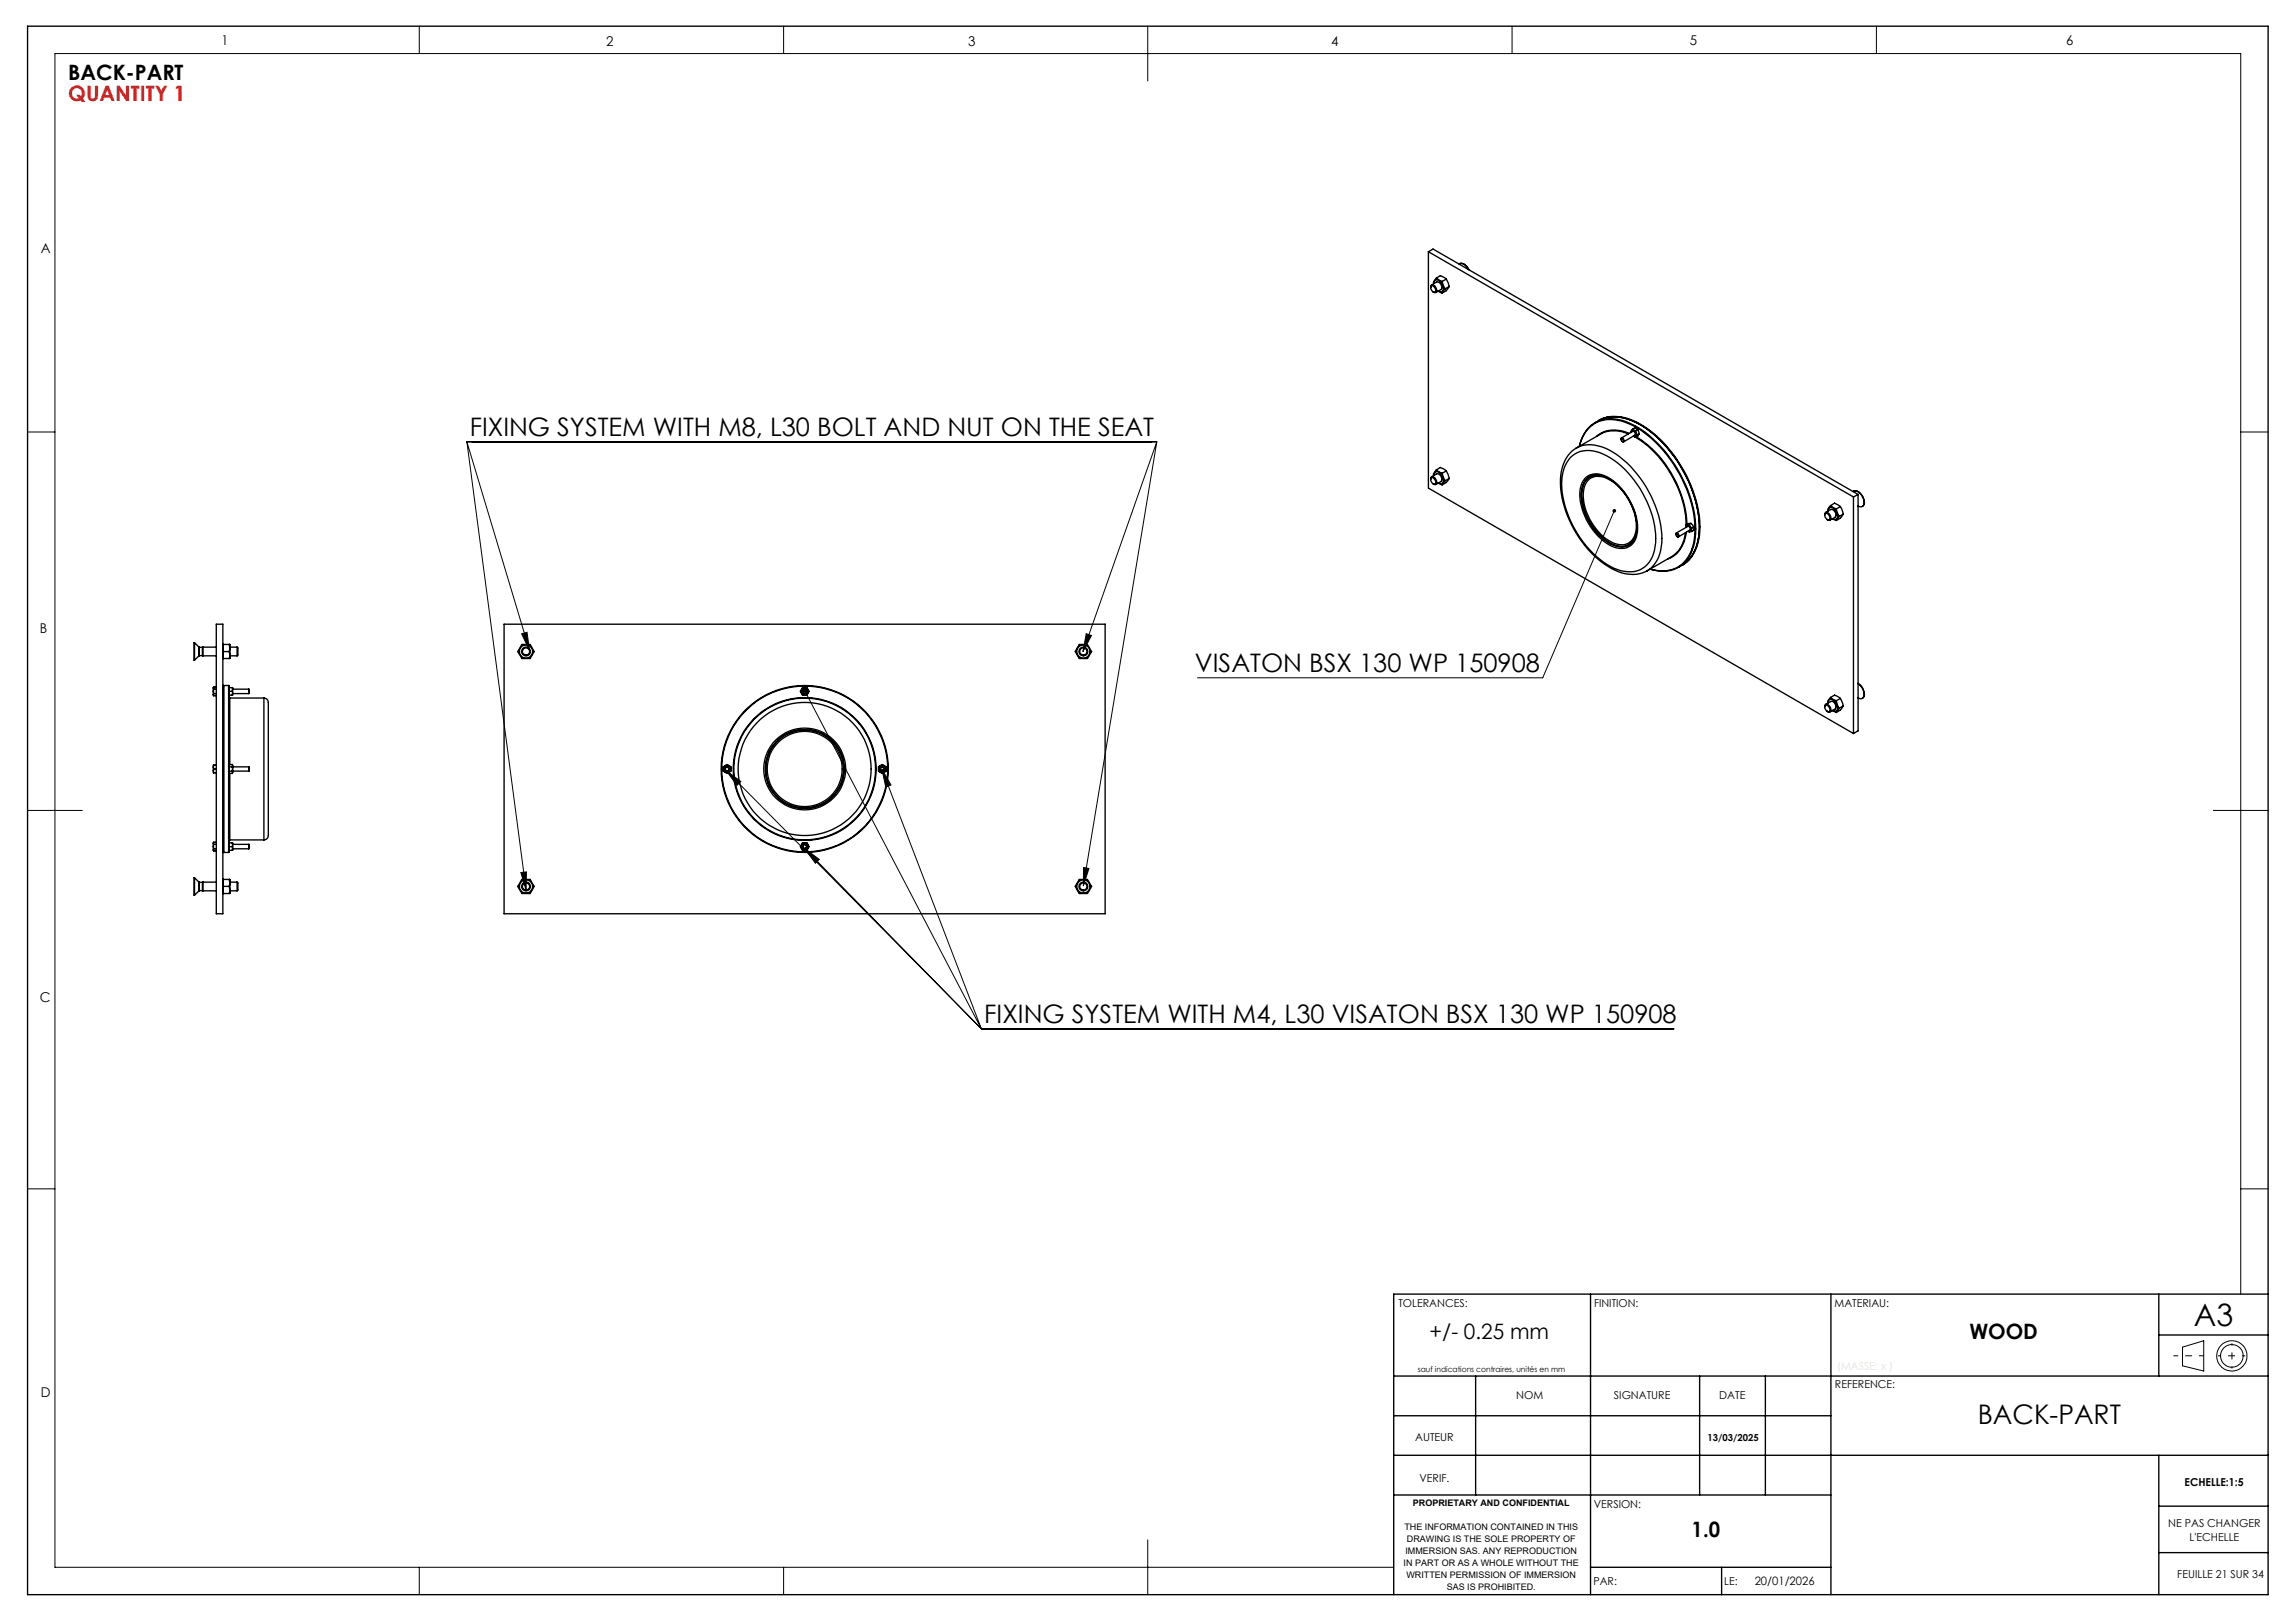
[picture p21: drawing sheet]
<svg xmlns="http://www.w3.org/2000/svg" width="420mm" height="297mm" viewBox="0 0 420 297" stroke-linecap="round" stroke-linejoin="round" font-family="sans-serif">
<defs><g id="words">
<text font-size="5.6" x="401.5" y="242.6">A3</text>
<text font-size="4.9" x="361.9" y="260.7">BACK-PART</text>
<g font-size="4.7">
<text x="86" y="79.8">FIXING SYSTEM WITH M8, L30 BOLT AND NUT ON THE SEAT</text>
<text x="218.7" y="123">VISATON BSX 130 WP 150908</text>
<text x="180.1" y="187.2">FIXING SYSTEM WITH M4, L30 VISATON BSX 130 WP 150908</text>
</g>
<g font-size="3.9">
<text x="12.5" y="14.7">BACK-PART</text>
<text x="261.6" y="245">+/- 0.25 mm</text>
<text x="360.4" y="245">WOOD</text>
<text x="309.6" y="281.3">1.0</text>
</g>
<text font-size="3.9" fill="#f00" x="12.5" y="18.6">QUANTITY 1</text>
<g font-size="2.5">
<text x="40.5" y="8.2">1</text>
<text x="110.9" y="8.4">2</text>
<text x="177.2" y="8.4">3</text>
<text x="243.6" y="8.4">4</text>
<text x="309.3" y="8.2">5</text>
<text x="378.1" y="8.2">6</text>
<text x="7.4" y="46.4">A</text>
<text x="7.3" y="115.8">B</text>
<text x="7.3" y="183.3">C</text>
<text x="7.5" y="255.6">D</text>
</g>
<text font-size="2.1" x="321.1" y="290.1">20/01/2026</text>
<g font-size="2">
<text x="255.9" y="239.1">TOLERANCES:</text>
<text x="291.7" y="239.1">FINITION:</text>
<text x="335.7" y="239.1">MATERIAU:</text>
<text x="277.5" y="256.1">NOM</text>
<text x="295.4" y="256.1">SIGNATURE</text>
<text x="314.6" y="256.1">DATE</text>
<text x="335.8" y="254">REFERENCE:</text>
<text x="259" y="263.6">AUTEUR</text>
<text x="259.8" y="271.2">VERIF.</text>
<text x="291.7" y="276">VERSION:</text>
<text x="399.8" y="272">ECHELLE:1:5</text>
<text x="396.8" y="279.5">NE PAS CHANGER</text>
<text x="400.7" y="282">L'ECHELLE</text>
<text x="291.6" y="290.1">PAR:</text>
<text x="315.5" y="290.1">LE:</text>
<text x="398.5" y="288.7">FEUILLE 21 SUR 34</text>
</g>
<text font-size="1.8" x="312.5" y="263.7">13/03/2025</text>
<g font-size="1.6">
<text x="258.6" y="275.6">PROPRIETARY AND CONFIDENTIAL</text>
<text x="257" y="280">THE INFORMATION CONTAINED IN THIS</text>
<text x="256.9" y="286.6">IN PART OR AS A WHOLE WITHOUT THE</text>
<text x="257.2" y="284.4">IMMERSION SAS. ANY REPRODUCTION</text>
<text x="257.5" y="282.2">DRAWING IS THE SOLE PROPERTY OF</text>
<text x="257.4" y="288.8">WRITTEN PERMISSION OF IMMERSION</text>
<text x="264.8" y="291">SAS IS PROHIBITED.</text>
</g>
<text font-size="1.4" x="259.5" y="251">sauf indications contraires, unités en mm</text>
</g></defs>
<g fill="none" stroke="#000" stroke-width=".25">
<path d="M5 4.8h410.1v287h-410.1zM261.4 46.1l77.8 44.8M261.4 46.1l.9-.5 77.7 44.9M261.4 46.1v43.2l77.8 44.9M261.8 52.6a.42 .42 0 0 1 .3-.5 .42 .42 0 0 1 .5 .3l.3 .4a.43 .43 0 0 1 0 .6 .43 .43 0 0 1-.6 0M261.9 52.3a.73 .73 0 0 1 .7 .4 .73 .73 0 0 1 0 .8 .8 .8 0 0 1-.7-1.2zM262 52.1l.9-.5a.91 .91 0 0 1 .8 1.4l-.9 .5M262.5 51.9a.59 .59 0 0 1 .4-.7 .59 .59 0 0 1 .7 .3 1.27 1.27 0 0 1 .2 1.9l-.6-.1M262.9 50.9l-.6 .7 .1 .3M262.9 50.9l1 .6M262.9 50.9l.7-.5 1.1 .7M263.2 53.3l.7 .3"/>
<path d="M263.9 51.5l.5 1.4M264.4 52.9l-.5 .7M264.7 51.1l.5 1.3M264.7 51.1l-.8 .4M265.2 52.4l-.5 .8-.8 .4M265.2 52.4l-.8 .5M267 48.3a1.28 1.28 0 0 1 1.7 .9v.1M267.1 48.3a1.14 1.14 0 0 1 1.4 .6l.4 .5M292.6 77a7.1 7.1 0 0 1 6.8 .3 23 23 0 0 1 10.4 12.7 15.5 15.5 0 0 1 .6 10.3l-.3 .6a5.5 5.5 0 0 1-2.3 2.5M292.6 77a7 7 0 0 1 6.9 .3 23.7 23.7 0 0 1 11.4 16.4 10.8 10.8 0 0 1-1.4 8.2l-.8 1-.9 .5M292.6 77l-.7 .4M298 79.4a5.9 5.9 0 0 0-5.1 0l-4.4 2.6"/>
<path d="M298.2 79.3a5.5 5.5 0 0 0-6 .6M298.6 79.1l.1-.4a.79 .79 0 0 1 .7 1.1h-.5l.4 .2M298.8 78.5l-.3 .6M298.8 78.5l.5 .3M298.8 78.5l.4-.2 .5 .3M298.9 79.8a20.2 20.2 0 0 1 9.6 15.4v1.3M299.3 78.8l.3 .8M299.4 79.9a20.4 20.4 0 0 1 9.3 16.1M299.6 79.6l-.3 .4M299.7 78.6l.3 .8M299.7 78.6l-.4 .2M300 79.4l-.3 .4-.4 .2"/>
<path d="M300 79.4l-.4 .2M261.8 87.7a.42 .42 0 0 1 .3-.5 .42 .42 0 0 1 .5 .3l.3 .6v.4a.36 .36 0 0 1-.3 .2 .36 .36 0 0 1-.3-.2M261.9 87.5a.72 .72 0 0 1 .7 .3 .72 .72 0 0 1 0 .8 .89 .89 0 0 1-.7-1.1zM262 87.2l.9-.5a.93 .93 0 0 1 .8 1.4l-.9 .5M262.5 87a.59 .59 0 0 1 .4-.7 .59 .59 0 0 1 .7 .4 1.23 1.23 0 0 1 .2 1.8l-.6-.1M262.9 86l-.6 .7 .1 .3M262.9 86l1 .6M262.9 86l.7-.5 1.1 .7M263.2 88.4l.7 .3M263.9 86.6l.5 1.4M264.4 88l-.5 .7M264.7 86.2l.5 1.4"/>
<path d="M264.7 86.2l-.8 .4M265.2 87.6l-.5 .7-.8 .4M265.2 87.6l-.8 .4M287.4 82.9a5.1 5.1 0 0 1 5.7-1.1 17.9 17.9 0 0 1 9.5 9.9 14.7 14.7 0 0 1 1.1 9.6 5 5 0 0 1-6.1 3.7 15 15 0 0 1-9.1-7.4 16.9 16.9 0 0 1-2.7-11.4l.6-1.9zM287.4 83.7a5.1 5.1 0 0 1 6-.6 18.2 18.2 0 0 1 8.7 10.5 11.3 11.3 0 0 1 0 8.8 4.7 4.7 0 0 1-6 1.8 16.9 16.9 0 0 1-8.7-9 13.5 13.5 0 0 1-1.2-9.4l.5-1.1zM290 87.6a3.4 3.4 0 0 1 4.4-.2 11.6 11.6 0 0 1 5.3 9.8 3 3 0 0 1-3.3 3.2 8.7 8.7 0 0 1-5.7-4.7 8.6 8.6 0 0 1-1.2-7.3zM290.1 87.9a3.1 3.1 0 0 1 4.3-.3 10.8 10.8 0 0 1 5.1 10 2.82 2.82 0 0 1-4.1 2.2 10.7 10.7 0 0 1-5.9-10.1l.2-1zM290.6 87.9a3.2 3.2 0 0 1 4.3 .1 10.7 10.7 0 0 1 4.5 8.8 2.8 2.8 0 0 1-4.1 2.6 10.2 10.2 0 0 1-5.5-9.8l.3-1zM294.5 87.6a3.5 3.5 0 0 0-4 0 5.3 5.3 0 0 0-.7 5.1 10.4 10.4 0 0 0 6.1 7.2 2.85 2.85 0 0 0 3.6-2.9l.1-.6M296.7 80.3a.31 .31 0 0 1 .3 .1 .31 .31 0 0 1 0 .4l-.3-.3zM296.7 80.4v-.2a.37 .37 0 0 1 .4 .2 .37 .37 0 0 1-.1 .5l-.1-.1M296.7 80.1l2.1-1.2a.44 .44 0 0 1 .4 .3 .44 .44 0 0 1 0 .4l-2.1 1.3"/>
<path d="M306.7 97.8v-.2a.38 .38 0 0 1 .5 .2 .38 .38 0 0 1-.1 .4h-.2M306.7 97.6a.31 .31 0 0 1 .4 .2 .31 .31 0 0 1-.1 .4l-.3-.2zM306.8 97.5l2.1-1.2a.44 .44 0 0 1 .3 .7l-2 1.2M308.5 97.5a5.8 5.8 0 0 1-2.6 4.4l-4.5 2.6M308.6 96v.5v-.3a.7 .7 0 0 1 .8 .1 .7 .7 0 0 1 .1 .8l-.3 .2-.2-.1M308.6 97.4a5.5 5.5 0 0 1-3.4 4.9M309 97.2l.1 .1h.5M309.1 96h-.5M309.1 96l.5 .6M309.5 95.8l.5 .6M309.5 95.8h-.5l-.4 .2M309.5 95.8l-.4 .2"/>
<path d="M309.6 96.6v.7M310 96.4a.68 .68 0 0 1-.4 .9M310 96.4l-.4 .2M333.9 94.3a.42 .42 0 0 1 .3-.6 .42 .42 0 0 1 .6 .3l.2 .4a.44 .44 0 0 1 0 .7 .44 .44 0 0 1-.6 0M334 94a.67 .67 0 0 1 .7 .2 .67 .67 0 0 1 .2 .7l-.1 .1a.71 .71 0 0 1-.7-.2 .71 .71 0 0 1-.1-.8zM334.1 93.8l.9-.6a.96 .96 0 0 1 .8 1.4l-.9 .6M334.6 93.5a.6 .6 0 0 1 .4-.7 .6 .6 0 0 1 .7 .4 1.3 1.3 0 0 1 .4 1.8h-.4l-.3-.1M335 92.5l-.5 .8v.3M335 92.5l1.1 .6M335 92.5l.7-.4 1.1 .6M335.4 94.9l.7 .3M336.1 93.1l.5 1.4"/>
<path d="M336.6 94.5l-.5 .7M336.8 92.7l.5 1.4M336.8 92.7l-.7 .4M337.3 94.1l-.5 .7-.7 .4M337.3 94.1l-.7 .4M339.2 90v-.1a1.95 1.95 0 0 1 1.9 1.8 .73 .73 0 0 1-.2 .9 .73 .73 0 0 1-.9 0M339.2 89.9a1.06 1.06 0 0 1 1.4 .6 1.7 1.7 0 0 1 .3 2.1l-.1 .1M339.2 90.9v43.3M340 90.5v43.2l-.8 .5M340 90.5l-.8 .4M35.6 117.6v3.2M35.6 117.6l.8 .8"/>
<path d="M36.4 118.4l.1 .1M36.4 118.4v1.6M36.5 120h-.1M36.5 118.5v1.5M36.5 120h.5M36.5 118.5h.5M37 120h.1M37 118.5v1.5M37.1 118.4l-.1 .1M37.1 118.4v1.6M37.1 118.4h2.5M39.6 114.2h1.2v53h-1.2z"/>
<path d="M40.9 117.9v1.3M40.9 119.2v1.3M40.9 119.2h1M41.9 119.2l.2 .7-.2 .6M41.9 117.9l.2 .7-.2 .6M41.9 117.9h.1M41.9 117.9l-1.1 .1M42.1 117.9v2.6M42.1 118.4h1.3M43.4 118.4v1.6M43.4 118.4l.1 .2v1.3l-.1 .1M92.3 114.2h109.9v53h-109.9z"/>
<path d="M95.5 117.9h1.5l.2 .3 .6 1-.8 1.3h-1.5l-.7-1.3zM197.5 117.9h1.5l.4 .6 .4 .7-.8 1.3h-1.5l-.3-.6-.4-.7zM302 104.1a5.8 5.8 0 0 0 8-4.2 17.9 17.9 0 0 0-2.1-12.3 21.9 21.9 0 0 0-9.1-9.9 6.8 6.8 0 0 0-7.7 .2l-1.2 1.4-.6 1.2-.3 1.2a5.8 5.8 0 0 1 7.6-4.7 17.6 17.6 0 0 1 9 7.1 22 22 0 0 1 4.6 13.5 7.1 7.1 0 0 1-3.4 6.3 6.4 6.4 0 0 1-4.8 .2M307.8 103.4l-.6 .4M36.4 120l-.8 .8M37.1 120h2.5M39.1 125.9v.6M39.1 125.9v.2M39.1 127.1v.2M39.1 126.5v.6M39.1 126.5v.4M39.1 126.1v.4"/>
<path d="M39.1 126.9v.2M39.1 125.7v.2M39.1 126.9h.5M39.1 126.1h.5M39.1 127.3h.5M39.1 125.7h.5M40.8 120.4l.1 .1M40.8 125.4h1M40.9 120.5h1.1M40.9 125.4v30.6M41.8 125.4l.1 .1v30.4l-.1 .1M41.8 125.4v30.6"/>
<path d="M41.9 127.7h.2M41.9 127.2h.1M42 139.9v.4M42 125.8v.7M42 126.5v.7M42 139.9l-.1 .1M42 139.9h.5M42 126.5h.5M42.1 127.7v12.2M42.1 127.7h6.2M42.1 120h1.3M42.5 139.9v.4"/>
<path d="M42.5 139.9v1.6M42.5 125.8v.7M42.5 126.5v.7M42.5 125.8l.1 1.4h-.6M42.5 125.8l-.6 .1M42.6 126.9h2.9M42.6 126.1h2.9M45.5 126.1v.8M48.3 127.7a.92 .92 0 0 1 .8 1.3v17.9a34.7 34.7 0 0 1-.1 6.4l-.7 .4M48.3 127.7v26M146.9 125.8h.8l.1 .3a.71 .71 0 0 1-.1 1 .71 .71 0 0 1-1-.2l-.2-.4zM333.9 129.4l.1-.4a.82 .82 0 0 1 .9 .3 .82 .82 0 0 1-.1 1l-.4-.1"/>
<path d="M334 129.2a.64 .64 0 0 1 .7 .1 .64 .64 0 0 1 .2 .7l-.1 .2a.74 .74 0 0 1-.8-1zM334.1 128.9l.9-.5a.92 .92 0 0 1 .8 1.3l-.9 .6M334.6 128.6a.55 .55 0 0 1 .2-.6 .55 .55 0 0 1 .7 .1 1.45 1.45 0 0 1 .6 2h-.4l-.3-.1M335 127.6l-.5 .8v.3M335 127.6l1.1 .6M335 127.6l.7-.4 1.1 .6M335.4 130l.7 .4M336.1 128.2l.5 1.4M336.6 129.6l-.5 .8M336.8 127.8l.5 1.4M336.8 127.8l-.7 .4M337.3 129.2l-.1 .2a2 2 0 0 1-1.1 1"/>
<path d="M337.3 129.2l-.7 .4M340 125.1a2.03 2.03 0 0 1 .9 2.6 .69 .69 0 0 1-.9 0M340 125.1a2.24 2.24 0 0 1 1.1 2.5l-.3 .2M39.1 141.1v.3M39.1 140.4v.7M39.1 140.4v.3M39.1 155.5v.2M39.1 154.9v.6M39.1 154.9v.4M39.1 154.3v.6M39.1 154.3v.2M39.1 140.7v.4"/>
<path d="M39.1 140v.4M39.1 155.3v.2M39.1 154.5v.4M39.1 154.1v.2M39.1 155.3h.5M39.1 154.5h.5M39.1 140.7h.5M39.1 141.4h.5M39.1 155.7h.5M39.1 154.1h.5M39.6 140h-.5v.4M40.8 156h1"/>
<path d="M41.9 155.6h.1M41.9 141.4l.1 .1M42 140.3v.8M42 141.1v.4M42 154.9v.7M42 154.2v.7M42 141.1h.5M42 140.3h.5M42 141.5h.5M42 154.9h.5M42.1 153.7l-.2 .1M42.1 141.5v12.2"/>
<path d="M42.1 153.7h6.2M42.5 141.1v.4M42.5 140.3v.8M42.5 154.9v.7M42.5 154.2l.1 1.4h-.6M42.5 154.2v.7M42.5 154.2l-.6 .1M42.6 141.1h2.9M42.6 140.3h2.9M42.6 155.3h2.9M42.6 154.5h2.9M45.5 140.3v.8"/>
<path d="M45.5 154.5v.8M132.4 140.3a.83 .83 0 0 1 1.2-.1 .73 .73 0 0 1 .1 1.1 .73 .73 0 0 1-1.1-.1l-.2-.1zM146.9 154.2h.8l.4 .7a.82 .82 0 0 1-1 .7h-.2l-.4-.7zM160.8 140.3a.83 .83 0 0 1 1.2-.1 .73 .73 0 0 1 .1 1.1 .73 .73 0 0 1-1.1-.1l-.2-.1zM35.6 160.6v3.2M35.6 160.6l.8 .8M36.4 161.4l.1 .1M36.4 161.4v1.6M36.4 163l-.8 .8M36.5 163h-.1M36.5 161.5v1.5M36.5 163h.5"/>
<path d="M36.5 161.5h.5M37 163h.1M37 161.5v1.5M37.1 161.4l-.1 .1M37.1 161.4v1.6M37.1 163h2.5M37.1 161.4h2.5M40.8 163.4l.1 .1M40.9 162.2v1.3M40.9 160.9v1.3M40.9 163.5h1.1M40.9 162.2h1"/>
<path d="M41.9 162.2l.2 .7-.2 .6M41.9 160.9l.2 .7-.2 .6M41.9 160.9h.1M41.9 160.9l-1.1 .1M42.1 160.9v2.6M42.1 163h1.3M42.1 161.4h1.3M43.4 161.4v1.6M43.4 161.4l.1 .2v1.3l-.1 .1M95.5 160.9h1.5l.2 .3 .6 1-.8 1.3h-1.5l-.7-1.3zM197.5 160.9h1.5l.8 1.3-.8 1.3h-1.5l-.3-.6-.4-.7zM291.1 236.8v55"/>
<path d="M335.1 236.8v55M395.1 236.8v15M415.1 236.8h-160v55M255.1 251.8h160M255.1 259.1h80M270.1 251.8v21.8M311 251.8v21.8M323.1 251.8v21.8M395.1 244.3h20M255.1 266.3h160M255.1 273.6h80M395.1 275.6h20"/>
<path d="M395.1 266.3v25.5M291.1 286.8h44M315.1 286.8v5M395.1 284.1h20"/>
<circle cx="96.3" cy="119.2" r="1.22"/>
<circle cx="96.3" cy="119.2" r=".8"/>
<circle cx="96.3" cy="119.2" r=".66"/>
<circle cx="198.3" cy="119.2" r="1.21"/>
<circle cx="198.3" cy="119.2" r=".66"/>
<circle cx="198.3" cy="119.2" r=".81"/>
<circle cx="147.3" cy="126.5" r=".66"/>
<circle cx="147.3" cy="126.5" r=".4"/>
<circle cx="147.3" cy="126.5" r=".33"/>
<circle cx="133.1" cy="140.7" r=".67"/>
<circle cx="133.1" cy="140.7" r=".32"/>
<circle cx="133.1" cy="140.7" r=".39"/>
<circle cx="147.3" cy="140.7" r="7.2"/>
<circle cx="147.3" cy="140.7" r="12.2"/>
<circle cx="147.3" cy="140.7" r="6.9"/>
<circle cx="147.3" cy="140.7" r="13"/>
<circle cx="147.3" cy="154.9" r=".33"/>
<circle cx="147.3" cy="140.7" r="15.2"/>
<circle cx="147.3" cy="140.7" r="15.3"/>
<circle cx="147.3" cy="154.9" r=".4"/>
<circle cx="147.3" cy="154.9" r=".66"/>
<circle cx="147.3" cy="140.7" r="13.1"/>
<circle cx="147.3" cy="140.7" r="7.5"/>
<circle cx="161.5" cy="140.7" r=".33"/>
<circle cx="161.5" cy="140.7" r=".39"/>
<circle cx="161.5" cy="140.7" r=".67"/>
<circle cx="96.3" cy="162.2" r="1.22"/>
<circle cx="96.3" cy="162.2" r=".8"/>
<circle cx="96.3" cy="162.2" r=".66"/>
<circle cx="198.3" cy="162.2" r="1.21"/>
<circle cx="198.3" cy="162.2" r=".66"/>
<circle cx="198.3" cy="162.2" r=".81"/>
</g>
<g fill="none" stroke="#000" stroke-width=".18">
<path d="M76.7 4.8v5M143.4 4.8v5M210 4.8v10M276.7 4.8v5M343.4 4.8v5M5 79.1h5.1M410.1 79.1h5M85.4 80.9h126.3M85.4 80.9l11.5 38.1M85.4 80.9l10.9 82M211.7 80.9l-13.5 38.3M211.7 80.9l-13.4 81.2"/>
<path d="M295.4 93.5l-13.1 30.5h-63.2M95.5 116l.9-.3 .5 3.3zM198.8 116l.9 .3-1.5 2.9zM147.2 126.4l32.4 61.9M5 148.3h10.1M95.3 159.7l1-.1v3.3zM132.9 141l2.7 2-.7 .7zM132.9 141l46.7 47.3M147.2 155.3l2.7 2-.7 .7zM147.2 155.3l32.4 33M161.4 140.8l1.7 2.8-1 .4zM161.4 140.8l18.2 47.5"/>
<path d="M198.3 158.7l1 .2-1 3.2zM405.1 148.3h10M179.6 188.3h126.7M5 217.6h5.1M410.1 217.6h5M410.1 236.8v-227h-400v277h245M399.4 246.5l3.9-1.1v5.5l-3.9-1zM76.7 286.8v5M143.4 286.8v5M210 281.8v10"/>
<circle cx="408.4" cy="248.1" r="2.08"/>
<circle cx="408.4" cy="248.1" r="2.78"/>
</g>
<path d="M397.8 248.1h5.5" fill="none" stroke="#000" stroke-width=".18" stroke-dasharray="30.5 1.3 1.3 1.3" stroke-dashoffset="29.6" stroke-linecap="butt"/>
<path d="M408.5 245.8v4.6" fill="none" stroke="#000" stroke-width=".18" stroke-dasharray="30.5 1.3 1.3 1.3" stroke-dashoffset="30.1" stroke-linecap="butt"/>
<path d="M405.9 248.1h5" fill="none" stroke="#000" stroke-width=".18" stroke-dasharray="30.5 1.3 1.3 1.3" stroke-dashoffset="29.9" stroke-linecap="butt"/>
<path d="M95.5 116l.9-.3 .5 3.3zM198.8 116l.9 .3-1.5 2.9zM95.3 159.7l1-.1v3.3zM198.3 158.7l1 .2-1 3.2zM147 126.1a.34 .34 0 0 0 0 .6 .34 .34 0 0 0 .6-.3 .34 .34 0 0 0-.5-.3l.1 .3zM161.4 140.8l1.7 2.8-1 .4zM147.2 155.3l2.7 2-.7 .7zM132.9 141l2.7 2-.7 .7zM295.2 93.2a.35 .35 0 0 0 0 .5 .35 .35 0 0 0 .5 0 .35 .35 0 0 0-.1-.5l-.2 .3 .2-.3z" fill="#000"/>
<use href="#words"/>
</svg>
